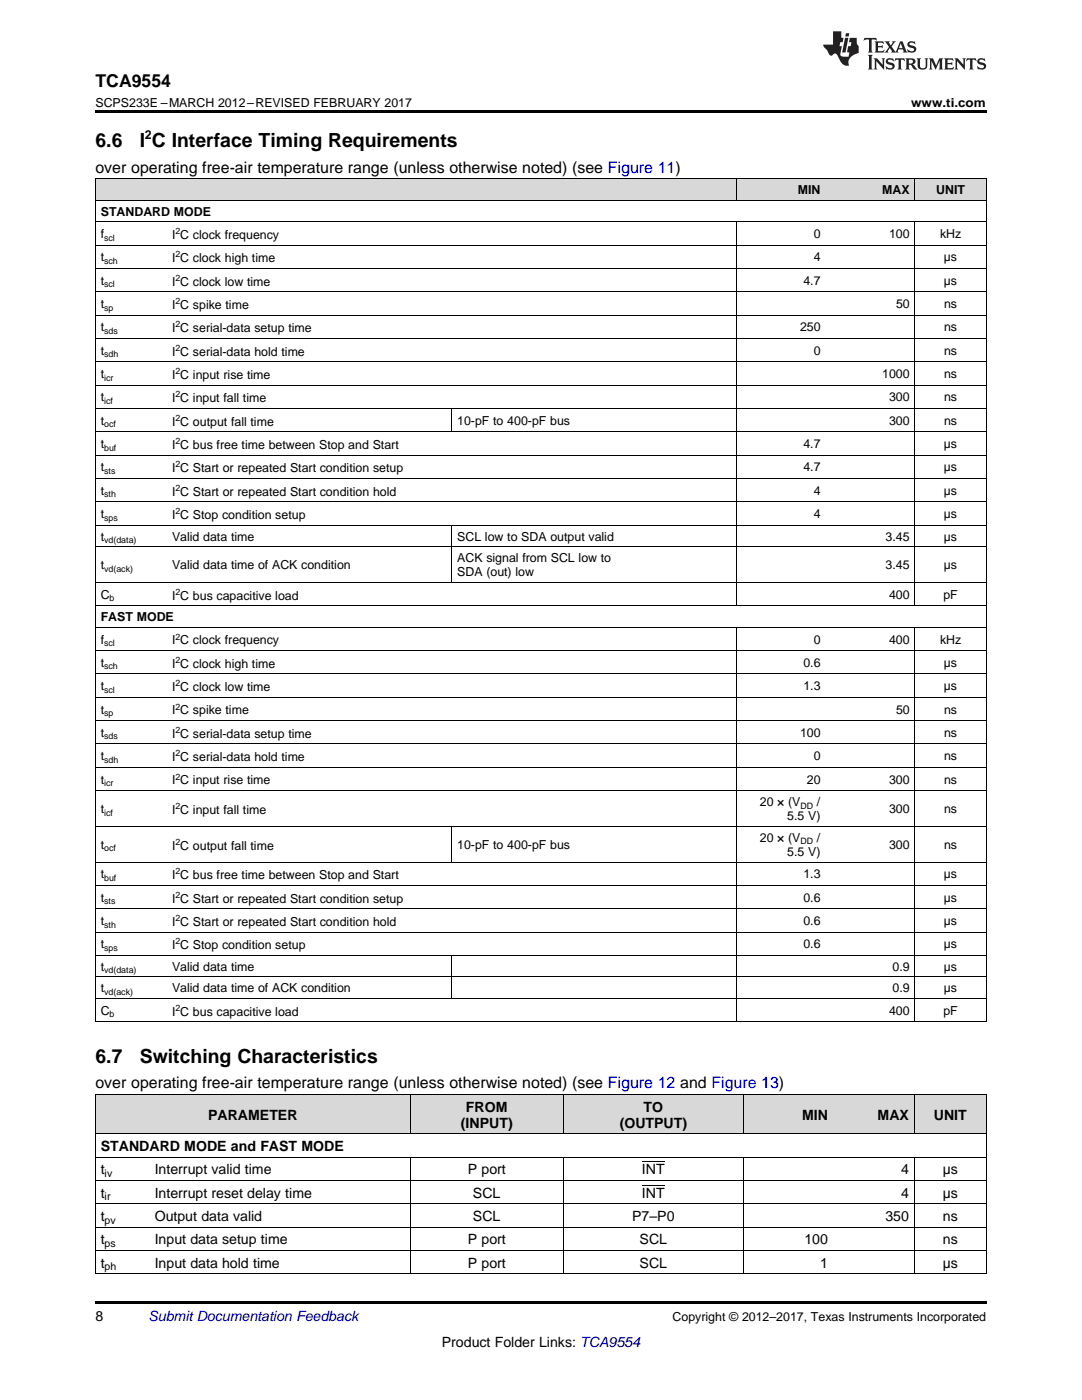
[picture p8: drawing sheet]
<svg xmlns="http://www.w3.org/2000/svg" width="216mm" height="279mm" viewBox="0 0 216 279" stroke-linecap="round" stroke-linejoin="round" font-family="sans-serif">
<defs><g id="words">
<g font-size="3.9">
<text x="19" y="29.3">6.6</text>
<text x="27.9" y="29.3">I C Interface Timing Requirements</text>
<text x="19" y="212.1">6.7</text>
<text x="27.9" y="212.1">Switching Characteristics</text>
</g>
<text font-size="3.5" x="19" y="17.3">TCA9554</text>
<g font-size="3.2">
<text x="19" y="34.4">over operating free-air temperature range (unless otherwise noted) (see Figure 11)</text>
<text x="19" y="217.2">over operating free-air temperature range (unless otherwise noted) (see Figure 12 and Figure 13)</text>
</g>
<g font-size="2.8">
<text x="93" y="221.9">FROM</text>
<text x="128.4" y="221.9">TO</text>
<text x="41.5" y="223.4">PARAMETER</text>
<text x="92" y="225">(INPUT)</text>
<text x="123.6" y="225">(OUTPUT)</text>
<text x="160.1" y="223.4">MIN</text>
<text x="175.1" y="223.4">MAX</text>
<text x="186.3" y="223.4">UNIT</text>
<text x="20.1" y="229.7">STANDARD MODE and FAST MODE</text>
<text x="20.1" y="234.4">t</text>
<text x="20.1" y="239">t</text>
<text x="30.9" y="234.4">Interrupt valid time</text>
<text x="30.9" y="239">Interrupt reset delay time</text>
<text x="93.3" y="234.4">P port</text>
<text x="94.4" y="239">SCL</text>
<text x="128.1" y="234.4">INT</text>
<text x="128.1" y="239">INT</text>
<text x="179.8" y="234.4">4</text>
<text x="179.8" y="239">4</text>
<text x="188.1" y="234.4">µs</text>
<text x="188.1" y="239">µs</text>
<text x="20.1" y="243.7">t</text>
<text x="30.9" y="243.7">Output data valid</text>
<text x="94.4" y="243.7">SCL</text>
<text x="126.2" y="243.7">P7–P0</text>
<text x="176.7" y="243.7">350</text>
<text x="188.1" y="243.7">ns</text>
<text x="20.1" y="248.3">t</text>
<text x="30.9" y="248.3">Input data setup time</text>
<text x="93.3" y="248.3">P port</text>
<text x="127.6" y="248.3">SCL</text>
<text x="160.5" y="248.3">100</text>
<text x="188.1" y="248.3">ns</text>
<text x="20.1" y="253">t</text>
<text x="30.9" y="253">Input data hold time</text>
<text x="93.3" y="253">P port</text>
<text x="127.6" y="253">SCL</text>
<text x="163.7" y="253">1</text>
<text x="188.1" y="253">µs</text>
<text x="19" y="263.6">8</text>
<text x="88.2" y="268.9">Product Folder Links: TCA9554</text>
</g>
<text font-size="2.8" fill="#0000c8" x="29.6" y="263.6">Submit Documentation Feedback</text>
<g font-size="2.5">
<text x="19" y="21.4">SCPS233E –MARCH 2012–REVISED FEBRUARY 2017</text>
<text x="181.8" y="21.4">www.ti.com</text>
<text x="28.9" y="27.7">2</text>
<text x="159.2" y="38.7">MIN</text>
<text x="176" y="38.7">MAX</text>
<text x="186.8" y="38.7">UNIT</text>
<text x="20.1" y="43">STANDARD MODE</text>
<text x="20.1" y="47.5">f</text>
<text x="34.3" y="47.7">I C clock frequency</text>
<text x="162.4" y="47.5">0</text>
<text x="177.4" y="47.5">100</text>
<text x="187.6" y="47.5">kHz</text>
<text x="20.1" y="52.2">t</text>
<text x="34.3" y="52.4">I C clock high time</text>
<text x="162.4" y="52.2">4</text>
<text x="188.3" y="52.2">µs</text>
<text x="20.1" y="56.8">t</text>
<text x="34.3" y="57">I C clock low time</text>
<text x="160.3" y="56.8">4.7</text>
<text x="188.3" y="56.8">µs</text>
<text x="20.1" y="61.5">t</text>
<text x="34.3" y="61.7">I C spike time</text>
<text x="178.8" y="61.5">50</text>
<text x="188.4" y="61.5">ns</text>
<text x="20.1" y="66.1">t</text>
<text x="20.1" y="70.8">t</text>
<text x="34.3" y="66.3">I C serial-data setup time</text>
<text x="34.3" y="71">I C serial-data hold time</text>
<text x="159.6" y="66.1">250</text>
<text x="162.4" y="70.8">0</text>
<text x="188.4" y="66.1">ns</text>
<text x="188.4" y="70.8">ns</text>
<text x="20.1" y="75.5">t</text>
<text x="34.3" y="75.6">I C input rise time</text>
<text x="176" y="75.5">1000</text>
<text x="188.4" y="75.5">ns</text>
<text x="20.1" y="80.1">t</text>
<text x="34.3" y="80.3">I C input fall time</text>
<text x="177.4" y="80.1">300</text>
<text x="188.4" y="80.1">ns</text>
<text x="20.1" y="84.8">t</text>
<text x="20.1" y="89.4">t</text>
<text x="34.3" y="84.9">I C output fall time</text>
<text x="34.3" y="89.6">I C bus free time between Stop and Start</text>
<text x="91.2" y="84.8">10-pF to 400-pF bus</text>
<text x="160.3" y="89.4">4.7</text>
<text x="177.4" y="84.8">300</text>
<text x="188.3" y="89.4">µs</text>
<text x="188.4" y="84.8">ns</text>
<text x="20.1" y="94.1">t</text>
<text x="34.3" y="94.3">I C Start or repeated Start condition setup</text>
<text x="160.3" y="94.1">4.7</text>
<text x="188.3" y="94.1">µs</text>
<text x="20.1" y="98.7">t</text>
<text x="34.3" y="98.9">I C Start or repeated Start condition hold</text>
<text x="162.4" y="98.7">4</text>
<text x="188.3" y="98.7">µs</text>
<text x="20.1" y="103.4">t</text>
<text x="20.1" y="107.9">t</text>
<text x="34.3" y="103.6">I C Stop condition setup</text>
<text x="34.3" y="107.9">Valid data time</text>
<text x="91.2" y="107.9">SCL low to SDA output valid</text>
<text x="162.4" y="103.4">4</text>
<text x="176.7" y="107.9">3.45</text>
<text x="188.3" y="103.4">µs</text>
<text x="188.3" y="107.9">µs</text>
<text x="20.1" y="113.6">t</text>
<text x="34.3" y="113.6">Valid data time of ACK condition</text>
<text x="91.2" y="112.2">ACK signal from SCL low to</text>
<text x="176.7" y="113.6">3.45</text>
<text x="188.3" y="113.6">µs</text>
<text x="20.1" y="119.5">C</text>
<text x="34.3" y="119.7">I C bus capacitive load</text>
<text x="91.2" y="115">SDA (out) low</text>
<text x="177.4" y="119.5">400</text>
<text x="188.2" y="119.5">pF</text>
<text x="20.1" y="124">FAST MODE</text>
<text x="20.1" y="128.4">f</text>
<text x="34.3" y="128.6">I C clock frequency</text>
<text x="162.4" y="128.4">0</text>
<text x="177.4" y="128.4">400</text>
<text x="187.6" y="128.4">kHz</text>
<text x="20.1" y="133.1">t</text>
<text x="20.1" y="137.8">t</text>
<text x="34.3" y="133.3">I C clock high time</text>
<text x="34.3" y="137.9">I C clock low time</text>
<text x="160.3" y="133.1">0.6</text>
<text x="160.3" y="137.8">1.3</text>
<text x="188.3" y="133.1">µs</text>
<text x="188.3" y="137.8">µs</text>
<text x="20.1" y="142.4">t</text>
<text x="34.3" y="142.6">I C spike time</text>
<text x="178.8" y="142.4">50</text>
<text x="188.4" y="142.4">ns</text>
<text x="20.1" y="147.1">t</text>
<text x="34.3" y="147.2">I C serial-data setup time</text>
<text x="159.6" y="147.1">100</text>
<text x="188.4" y="147.1">ns</text>
<text x="20.1" y="151.7">t</text>
<text x="34.3" y="151.9">I C serial-data hold time</text>
<text x="162.4" y="151.7">0</text>
<text x="188.4" y="151.7">ns</text>
<text x="20.1" y="156.4">t</text>
<text x="34.3" y="156.6">I C input rise time</text>
<text x="151.6" y="160.9">20 × (V</text>
<text x="161" y="156.4">20</text>
<text x="163" y="160.9">/</text>
<text x="177.4" y="156.4">300</text>
<text x="188.4" y="156.4">ns</text>
<text x="20.1" y="162.3">t</text>
<text x="34.3" y="162.5">I C input fall time</text>
<text x="151.6" y="168">20 × (V</text>
<text x="157.1" y="163.7">5.5 V)</text>
<text x="163" y="168">/</text>
<text x="177.4" y="162.3">300</text>
<text x="188.4" y="162.3">ns</text>
<text x="20.1" y="169.4">t</text>
<text x="34.3" y="169.6">I C output fall time</text>
<text x="91.2" y="169.4">10-pF to 400-pF bus</text>
<text x="157.1" y="170.8">5.5 V)</text>
<text x="177.4" y="169.4">300</text>
<text x="188.4" y="169.4">ns</text>
<text x="20.1" y="175.3">t</text>
<text x="20.1" y="180">t</text>
<text x="34.3" y="175.5">I C bus free time between Stop and Start</text>
<text x="160.3" y="175.3">1.3</text>
<text x="160.3" y="180">0.6</text>
<text x="188.3" y="175.3">µs</text>
<text x="188.3" y="180">µs</text>
<text x="20.1" y="184.6">t</text>
<text x="34.3" y="180.1">I C Start or repeated Start condition setup</text>
<text x="34.3" y="184.8">I C Start or repeated Start condition hold</text>
<text x="160.3" y="184.6">0.6</text>
<text x="188.3" y="184.6">µs</text>
<text x="20.1" y="189.3">t</text>
<text x="34.3" y="189.4">I C Stop condition setup</text>
<text x="160.3" y="189.3">0.6</text>
<text x="188.3" y="189.3">µs</text>
<text x="20.1" y="193.7">t</text>
<text x="34.3" y="193.7">Valid data time</text>
<text x="178.1" y="193.7">0.9</text>
<text x="188.3" y="193.7">µs</text>
<text x="20.1" y="198">t</text>
<text x="20.1" y="202.5">C</text>
<text x="34.3" y="198">Valid data time of ACK condition</text>
<text x="34.3" y="202.7">I C bus capacitive load</text>
<text x="177.4" y="202.5">400</text>
<text x="178.1" y="198">0.9</text>
<text x="188.2" y="202.5">pF</text>
<text x="188.3" y="198">µs</text>
<text x="134.2" y="263.6">Copyright © 2012–2017, Texas Instruments Incorporated</text>
</g>
<g font-size="2.1">
<text x="20.9" y="234.9">iv</text>
<text x="20.9" y="239.6">ir</text>
<text x="20.9" y="244.2">pv</text>
<text x="20.9" y="248.9">ps</text>
<text x="20.9" y="253.5">ph</text>
</g>
<g font-size="1.8">
<text x="35" y="46.7">2</text>
<text x="20.8" y="48">scl</text>
<text x="20.8" y="52.7">sch</text>
<text x="35" y="51.4">2</text>
<text x="20.8" y="57.3">scl</text>
<text x="35" y="56">2</text>
<text x="20.8" y="62">sp</text>
<text x="35" y="60.7">2</text>
<text x="35" y="65.3">2</text>
<text x="20.8" y="66.6">sds</text>
<text x="20.8" y="71.3">sdh</text>
<text x="35" y="70">2</text>
<text x="20.8" y="76">icr</text>
<text x="35" y="74.6">2</text>
<text x="20.8" y="80.6">icf</text>
<text x="35" y="79.3">2</text>
<text x="35" y="84">2</text>
<text x="20.8" y="85.3">ocf</text>
<text x="20.8" y="89.9">buf</text>
<text x="35" y="88.6">2</text>
<text x="20.8" y="94.6">sts</text>
<text x="35" y="93.3">2</text>
<text x="20.8" y="99.2">sth</text>
<text x="35" y="97.9">2</text>
<text x="20.8" y="103.9">sps</text>
<text x="35" y="102.6">2</text>
<text x="20.8" y="108.4">vd(data)</text>
<text x="20.8" y="114.1">vd(ack)</text>
<text x="21.9" y="120">b</text>
<text x="35" y="118.7">2</text>
<text x="20.8" y="128.9">scl</text>
<text x="35" y="127.6">2</text>
<text x="20.8" y="133.6">sch</text>
<text x="35" y="132.3">2</text>
<text x="35" y="136.9">2</text>
<text x="20.8" y="138.3">scl</text>
<text x="20.8" y="142.9">sp</text>
<text x="35" y="141.6">2</text>
<text x="20.8" y="147.6">sds</text>
<text x="35" y="146.3">2</text>
<text x="20.8" y="152.2">sdh</text>
<text x="35" y="150.9">2</text>
<text x="35" y="155.6">2</text>
<text x="20.8" y="156.9">icr</text>
<text x="35" y="161.5">2</text>
<text x="159.7" y="161.4">DD</text>
<text x="20.8" y="162.8">icf</text>
<text x="20.8" y="169.9">ocf</text>
<text x="35" y="168.6">2</text>
<text x="159.7" y="168.5">DD</text>
<text x="20.8" y="175.8">buf</text>
<text x="35" y="174.5">2</text>
<text x="35" y="179.1">2</text>
<text x="20.8" y="180.4">sts</text>
<text x="20.8" y="185.1">sth</text>
<text x="35" y="183.8">2</text>
<text x="20.8" y="189.8">sps</text>
<text x="35" y="188.5">2</text>
<text x="20.8" y="194.2">vd(data)</text>
<text x="20.8" y="198.5">vd(ack)</text>
<text x="21.9" y="203">b</text>
<text x="35" y="201.7">2</text>
</g>
</g></defs>
<g fill="#d8d8d8">
<path d="M19 218.5h10.8v7.8h-10.8z"/>
<path d="M29.8 218.5h52.1v7.8h-52.1z"/>
<path d="M81.9 218.5h30.5v7.8h-30.5z"/>
<path d="M112.4 218.5h35.9v7.8h-35.9z"/>
<path d="M148.3 218.5h18v7.8h-18z"/>
<path d="M166.3 218.5h16.2v7.8h-16.2z"/>
<path d="M182.5 218.5h14.3v7.8h-14.3z"/>
<path d="M19 35.7h14.3v4.3h-14.3z"/>
<path d="M33.3 35.7h56.9v4.3h-56.9z"/>
<path d="M90.2 35.7h56.8v4.3h-56.8z"/>
<path d="M147 35.7h17.8v4.3h-17.8z"/>
<path d="M164.8 35.7h17.8v4.3h-17.8z"/>
<path d="M182.6 35.7h14.2v4.3h-14.2z"/>
</g>
<g fill="#000">
<path d="M19 22h177.8v.5h-177.8zM19 203.9l.2 .1zM90.1 203.9l.1 .1zM146.9 203.9l.1 .1zM164.7 203.9l.1 .1zM182.5 203.9l.1 .1zM196.7 203.9l.1 .1zM19 254.2h.2zM81.8 254.2h.1zM112.3 254.2h.1zM148.2 254.2h.1zM166.2 254.2h.1z"/>
<path d="M182.4 254.2h.1zM196.7 254.2h.1zM19 259.7h177.8v.5h-177.8z"/>
</g>
<g fill="none" stroke="#000" stroke-width=".2">
<path d="M19 35.6l177.8 .1v168.3M19 40h177.8M19.1 35.7v168.3M147 35.7v4.3M182.5 35.7v4.3M19 58.2h177.8M19 53.6h177.8M19 48.9h177.8M19 44.3h177.8M147 44.3v76.6M182.5 44.3v76.6M19 76.9h177.8"/>
<path d="M19 72.2h177.8M19 67.5h177.8M19 62.9h177.8M19 95.5h177.8M19 90.8h177.8M19 86.2h177.8M19 81.5h177.8M90.1 81.5v4.7M19 116.2h177.8M19 109.1h177.8M19 104.8h177.8M19 100.1h177.8"/>
<path d="M90.1 104.8v11.5M19 139.2h177.8M19 134.5h177.8M19 129.8h177.8M19 125.2h177.8M19 120.9h177.8M147 125.2v78.8M182.5 125.2v78.8M19 157.8h177.8M19 153.1h177.8M19 148.5h177.8M19 143.8h177.8"/>
<path d="M19 176.7h177.8M19 172h177.8M19 164.9h177.8M90.1 164.9v7.2M19 199.3h177.8M19 195h177.8M19 190.7h177.8M19 186h177.8M19 181.3h177.8M90.1 190.7v8.6M19 218.4h177.8M19 203.9h177.8"/>
<path d="M19.1 218.4v35.8M81.8 218.4v7.9M112.4 218.4v7.9M148.3 218.4v7.9M182.4 218.4v7.9M196.8 218.4v35.8M19 235.6h177.8M19 230.9h177.8M19 226.3h177.8M81.8 230.9v23.3M112.4 230.9v23.3M148.3 230.9v23.3"/>
<path d="M182.4 230.9v23.3M19 254.2h177.8M19 249.5h177.8M19 244.9h177.8M19 240.2h177.8"/>
</g>
<g fill="#231f20">
<path d="M172.5 7.6l-.1 .5 .4-.2h.6v.1v2.1l-.2 .4h.9l-.2-.4v-2.1l.1-.1h.5l.5 .2-.2-.5zM174.5 8.3l.2 .3v1.5l-.2 .4h1.8l.2-.6a1.04 1.04 0 0 1-1.3 .2v-.7h.6l.3 .2v-.6l-.3 .2h-.6v-.6l.8-.1 .4 .3-.2-.5zM176.5 8.3l.9 1.1-.9 1.1h.8l-.2-.2 .4-.7 .5 .7-.2 .2h1.5l-.2-.2 .2-.4h.9l.1 .4-.2 .2h1l-.3-.3-.7-1.9h-.5l-.9 2-.8-1 .9-1h-.8l.1 .3-.4 .5-.3-.6 .1-.2zM179.7 8.6l.4 1h-.7zM181.3 8.4a.63 .63 0 0 0-.2 .7 .63 .63 0 0 0 .6 .4l.6 .2 .1 .2a.75 .75 0 0 1-.7 .4 .75 .75 0 0 1-.6-.5l.1 .7 .1-.1a1.11 1.11 0 0 0 1.5-.6 1.13 1.13 0 0 0-1.2-.8l-.1-.4a1.04 1.04 0 0 1 1.2 .2l-.2-.5-.2 .1-.4-.2zM173.2 10.9l.2 .4v2.2l-.2 .4h1l-.3-.4v-2.2l.3-.4zM174.3 11.6l.3 .4v1.5l-.3 .4h.8l-.2-.4v-1.3l1.5 1.7v-1.9l.2-.4h-.7l.2 .4v.9l-1.1-1.3zM177 11.8a.62 .62 0 0 0-.2 .7 .62 .62 0 0 0 .6 .4l.6 .1 .1 .3a.76 .76 0 0 1-.7 .3 .76 .76 0 0 1-.7-.4l.2 .7 .1-.1a1.11 1.11 0 0 0 1.5-.6 1.13 1.13 0 0 0-1.2-.8l-.1-.4a1.04 1.04 0 0 1 1.2 .2l-.2-.6-.2 .1-.5-.1zM178.7 11.6l-.2 .6a.61 .61 0 0 1 .8-.3v1.6l-.2 .4h.9l-.2-.4v-1.6a.63 .63 0 0 1 .7 .3l-.1-.6zM180.6 11.6l.3 .4v1.5l-.3 .4h1l-.2-.2-.1-.8 .6 .2a.76 .76 0 0 0 1.2 .7l-1-1a.58 .58 0 0 0 .6-.5 .58 .58 0 0 0-.5-.6zM181.4 11.9h.1a.45 .45 0 0 1 .5 .1 .45 .45 0 0 1 .1 .5l-.8 .2zM182.9 11.6l.2 .2a2.17 2.17 0 0 0 .3 1.9 .99 .99 0 0 0 1.6-.6v-1.1l.2-.4h-.7l.2 .2a1.92 1.92 0 0 1-.2 1.8 .6 .6 0 0 1-.9-.5v-1.1l.2-.4zM185.4 11.6l.2 .4v1.5l-.2 .4h.7l-.2-.4v-1.4l.8 1.8 .8-1.8v1.4l-.2 .4h.9l-.2-.4v-1.5l.2-.4h-.8l-.6 1.5-.6-1.5zM188.4 11.6l.2 .4v1.5l-.2 .4h1.8l.1-.6a1.04 1.04 0 0 1-1.2 .1v-.6h.5l.4 .2v-.6l-.4 .2h-.5v-.7h.8l.3 .3-.1-.6zM190.5 11.6l.2 .4v1.5l-.2 .4h.7l-.2-.4v-1.3l1.5 1.7v-1.9l.2-.4h-.7l.2 .4v.9l-1.1-1.3zM192.9 11.6l-.1 .6a.61 .61 0 0 1 .7-.3l.1 1.6-.3 .4h1l-.3-.4 .1-1.6a.63 .63 0 0 1 .7 .3l-.1-.6zM195.2 11.8a.62 .62 0 0 0-.2 .7 .62 .62 0 0 0 .6 .4l.6 .1 .1 .3a.76 .76 0 0 1-.7 .3 .76 .76 0 0 1-.6-.4l.1 .7 .1-.1a1.11 1.11 0 0 0 1.6-.6 1.13 1.13 0 0 0-1.3-.8l-.1-.4a1.04 1.04 0 0 1 1.2 .2l-.1-.6-.2 .1-.5-.1z"/>
<path d="M166.2 6.3v2.6h-1.9v.4l.8 .9a.91 .91 0 0 0 1 .8 .56 .56 0 0 1 .5-.3 .56 .56 0 0 1 .5 .3l.4 .8a1.53 1.53 0 0 0 1.9 1.2 1.54 1.54 0 0 1 1-2.1l.9-.3v-1.4a1.52 1.52 0 0 1-.4-1.6h-1.3l-.2 .8h.5l-.2 .8h-.5l-.1 1v.2l.4 .1-.2 .8a1.93 1.93 0 0 1-1.6-.3l.3-1.8h-.5l.2-.8h.4l.2-.8h-.4v-1.3zM168.6 7.6l-.6 2.9h.7l.6-2.9zM168.8 6.6l-.1 .7h.6l.2-.7z"/>
</g>
<path d="M128.1 236.5h4.5M128.1 231.9h4.5" fill="none" stroke="#000" stroke-width=".2"/>
<use href="#words"/>
</svg>
